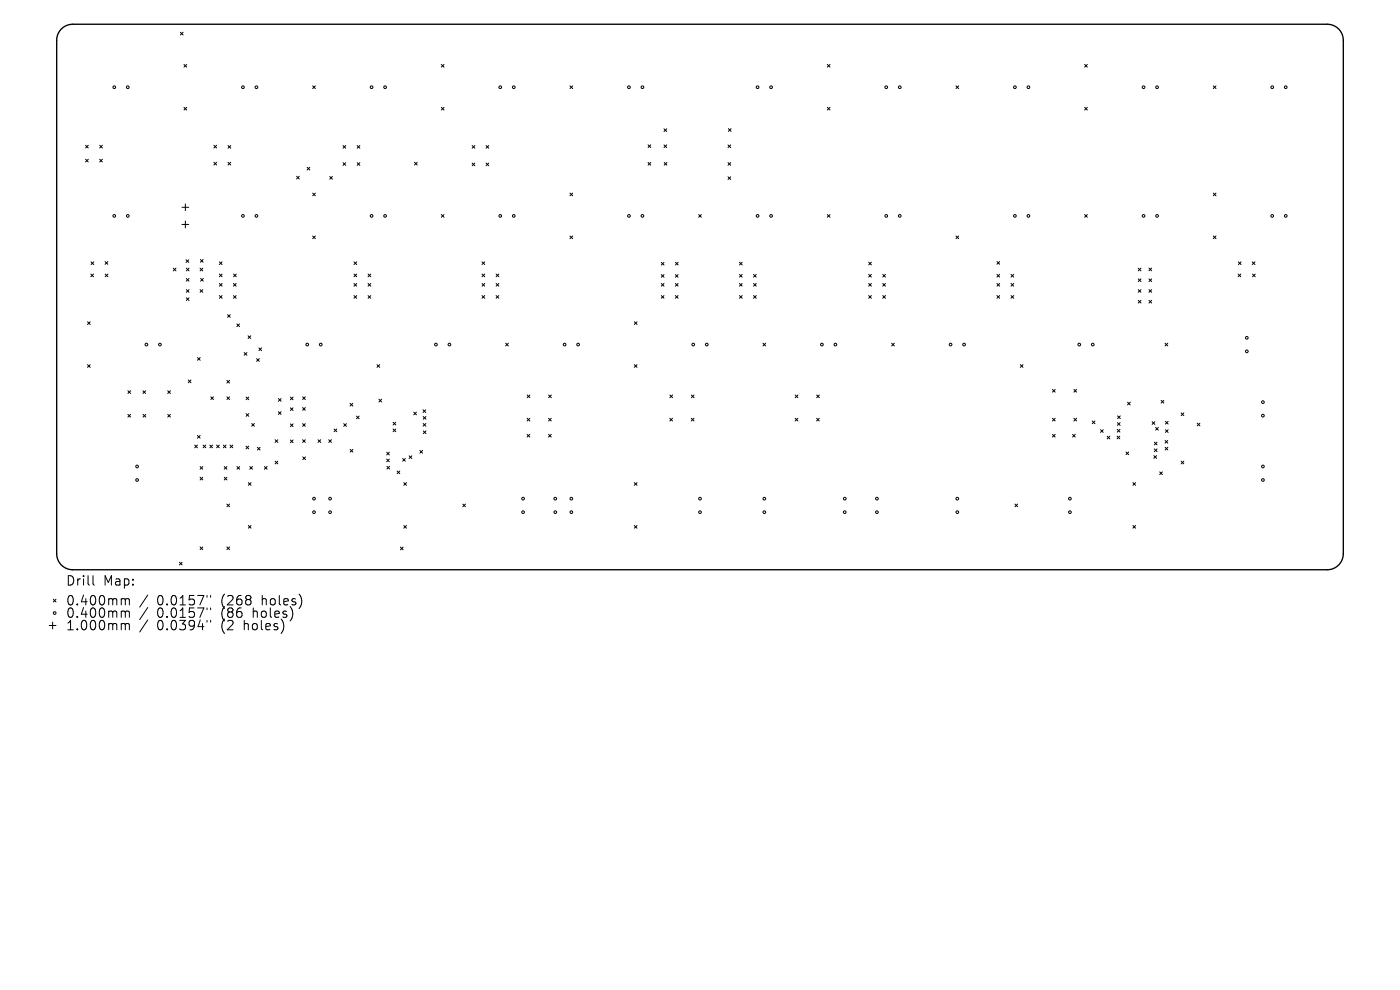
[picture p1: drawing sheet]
<svg xmlns="http://www.w3.org/2000/svg" width="297mm" height="210mm" viewBox="0 0 297 210" stroke-linecap="round" stroke-linejoin="round" font-family="sans-serif">
<defs><g id="words">
<g font-size="2.8">
<text x="13.9" y="124.5">Drill</text>
<text x="21.9" y="124.5">Map:</text>
<text x="13.9" y="128.7">0.400mm</text>
<text x="13.9" y="131.3">0.400mm</text>
<text x="33.3" y="128.7">0.0157&quot;</text>
<text x="33.3" y="131.3">0.0157&quot;</text>
<text x="47.1" y="128.7">(268</text>
<text x="47.1" y="131.3">(86</text>
<text x="53.9" y="131.3">holes)</text>
<text x="55.8" y="128.7">holes)</text>
<text x="13.9" y="134">1.000mm</text>
<text x="33.3" y="134">0.0394&quot;</text>
<text x="47.1" y="134">(2</text>
<text x="52" y="134">holes)</text>
</g>
</g></defs>
<path d="M13 6.1a3.4 3.4 0 0 1 2.4-1h266.2a3.4 3.4 0 0 1 3.4 3.5v108.8a3.4 3.4 0 0 1-3.4 3.5h-266.2a3.4 3.4 0 0 1-3.4-3.5v-108.8a3.4 3.4 0 0 1 1-2.5z" fill="none" stroke="#000" stroke-width=".29"/>
<g fill="none" stroke="#000" stroke-width=".21">
<path d="M38.3 6.8l.5 .6M38.8 6.8l-.5 .6M39 13.7l.6 .5M39.6 13.7l-.6 .5M66.3 18.2l.6 .6M66.9 18.2l-.6 .6M93.6 13.7l.6 .5M94.2 13.7l-.6 .5M120.9 18.2l.6 .6M121.5 18.2l-.6 .6M175.5 13.7l.6 .5M176.1 13.7l-.6 .5"/>
<path d="M202.8 18.2l.6 .6M203.4 18.2l-.6 .6M230.1 13.7l.6 .5M230.7 13.7l-.6 .5M257.4 18.2l.6 .6M258 18.2l-.6 .6M18.1 30.8l.6 .6M18.1 33.8l.6 .6M18.7 30.8l-.6 .6M18.7 33.8l-.6 .6M21.1 33.8l.6 .6M21.1 30.8l.6 .6"/>
<path d="M21.7 30.8l-.6 .6M21.7 33.8l-.6 .6M39 22.8l.6 .5M39.6 22.8l-.6 .5M45.4 30.8l.6 .6M45.4 34.4l.6 .6M46 30.8l-.6 .6M46 34.4l-.6 .6M48.4 30.9l.6 .5M48.4 34.4l.6 .6M49 30.9l-.6 .5M49 34.4l-.6 .6"/>
<path d="M62.9 37.4l.6 .6M63.5 37.4l-.6 .6M65.2 35.5l.5 .6M65.7 35.5l-.5 .6M70 37.4l.5 .6M70.5 37.4l-.5 .6M72.8 30.9l.5 .5M72.8 34.5l.5 .6M73.3 34.5l-.5 .6M73.3 30.9l-.5 .5M75.8 30.9l.5 .5M75.8 34.5l.5 .6"/>
<path d="M76.3 30.9l-.5 .5M76.3 34.5l-.5 .6M87.9 34.4l.6 .6M88.5 34.4l-.6 .6M93.6 22.8l.6 .5M94.2 22.8l-.6 .5M100.2 30.9l.5 .5M100.2 34.6l.5 .6M100.7 30.9l-.5 .5M100.7 34.6l-.5 .6M103.1 30.9l.6 .5M103.1 34.6l.6 .6"/>
<path d="M103.7 30.9l-.6 .5M103.7 34.6l-.6 .6M137.5 30.7l.6 .6M137.5 34.5l.6 .5M138.1 30.7l-.6 .6M138.1 34.5l-.6 .5M140.9 27.3l.5 .6M140.9 30.7l.5 .6M140.9 34.5l.6 .5M141.4 27.3l-.5 .6M141.4 30.7l-.5 .6M141.5 34.5l-.6 .5"/>
<path d="M154.4 30.7l.6 .6M154.4 34.5l.6 .6M154.4 37.5l.6 .6M154.5 27.3l.6 .6M155 30.7l-.6 .6M155 34.5l-.6 .6M155 37.5l-.6 .6M155.1 27.3l-.6 .6M175.5 22.8l.6 .5M176.1 22.8l-.6 .5M230.1 22.8l.6 .5M230.7 22.8l-.6 .5"/>
<path d="M19.3 58.1l.5 .6M19.3 55.5l.6 .6M19.8 58.1l-.5 .6M19.9 55.5l-.6 .6M22.3 55.5l.6 .6M22.3 58.1l.6 .6M22.9 55.5l-.6 .6M22.9 58.1l-.6 .6M36.8 56.9l.5 .6M37.3 56.9l-.5 .6M38.6 44h1.4M38.6 47.6h1.4"/>
<path d="M39.3 43.3v1.4M39.3 46.9v1.4M39.5 55.1l.5 .6M39.5 59.1l.6 .5M39.5 56.9l.6 .6M40 55.1l-.5 .6M40.1 59.1l-.6 .5M40.1 56.9l-.6 .6M42.4 56.9l.6 .6M42.5 55.1l.6 .5M42.6 59.1l.5 .5M43 56.9l-.6 .6"/>
<path d="M43.1 55.1l-.6 .5M43.1 59.1l-.5 .5M46.5 55.5l.6 .6M46.5 58.1l.6 .6M47.1 55.5l-.6 .6M47.1 58.1l-.6 .6M49.6 58.1l.5 .6M50.1 58.1l-.5 .6M66.3 41l.6 .5M66.3 50.1l.6 .5M66.9 41l-.6 .5M66.9 50.1l-.6 .5"/>
<path d="M75.1 55.5l.6 .6M75.1 58.1l.6 .6M75.7 55.5l-.6 .6M75.7 58.1l-.6 .6M78.1 58.1l.6 .6M78.7 58.1l-.6 .6M93.6 45.5l.6 .6M94.2 45.5l-.6 .6M102.3 55.5l.5 .6M102.3 58.1l.5 .6M102.8 55.5l-.5 .6M102.8 58.1l-.5 .6"/>
<path d="M105.2 58.1l.6 .6M105.8 58.1l-.6 .6M120.9 41l.6 .5M120.9 50.1l.6 .5M121.5 41l-.6 .5M121.5 50.1l-.6 .5M140.3 55.7l.6 .5M140.3 58.2l.6 .6M140.9 55.7l-.6 .5M140.9 58.2l-.6 .6M143.3 58.2l.5 .6M143.3 55.6l.6 .6"/>
<path d="M143.8 58.2l-.5 .6M143.9 55.6l-.6 .6M148.2 45.5l.6 .6M148.8 45.5l-.6 .6M156.9 55.6l.5 .6M156.9 58.2l.5 .6M157.4 55.6l-.5 .6M157.4 58.2l-.5 .6M159.9 58.2l.5 .6M160.4 58.2l-.5 .6M175.5 45.5l.6 .6M176.1 45.5l-.6 .6"/>
<path d="M184.3 55.6l.6 .6M184.3 58.2l.6 .6M184.9 55.6l-.6 .6M184.9 58.2l-.6 .6M187.3 58.2l.5 .6M187.8 58.2l-.5 .6M202.8 50.1l.6 .5M203.4 50.1l-.6 .5M211.5 55.5l.6 .6M211.5 58.2l.6 .6M212.1 55.5l-.6 .6M212.1 58.2l-.6 .6"/>
<path d="M214.5 58.2l.6 .6M215.1 58.2l-.6 .6M230.1 45.5l.6 .6M230.7 45.5l-.6 .6M241.5 56.9l.5 .6M241.5 59.2l.5 .5M242 56.9l-.5 .6M242 59.2l-.5 .5M243.7 59.2l.6 .5M243.7 56.9l.6 .5M244.3 56.9l-.6 .5M244.3 59.2l-.6 .5"/>
<path d="M257.4 41l.6 .5M257.4 50.1l.6 .5M258 41l-.6 .5M258 50.1l-.6 .5M262.7 58.1l.5 .6M262.7 55.5l.6 .6M263.2 58.1l-.5 .6M263.3 55.5l-.6 .6M265.7 55.5l.5 .6M265.7 58.1l.6 .6M266.2 55.5l-.5 .6M266.3 58.1l-.6 .6"/>
<path d="M18.6 68.3l.5 .5M18.6 77.4l.5 .5M19.1 68.3l-.5 .5M19.1 77.4l-.5 .5M39.5 63.2l.6 .5M39.5 61.4l.6 .6M40.1 63.2l-.6 .5M40.1 61.4l-.6 .6M41.9 75.8l.6 .6M42.4 61.4l.6 .6M42.5 75.8l-.6 .6M43 61.4l-.6 .6"/>
<path d="M46.5 60.1l.6 .6M46.5 62.7l.6 .6M47.1 60.1l-.6 .6M47.1 62.7l-.6 .6M48.3 66.7l.5 .6M48.8 66.7l-.5 .6M49.5 60.1l.6 .6M49.5 62.7l.6 .6M50.1 60.1l-.6 .6M50.1 62.7l-.6 .6M50.2 68.7l.6 .6M50.8 68.7l-.6 .6"/>
<path d="M51.8 74.8l.6 .6M52.4 74.8l-.6 .6M52.6 71.2l.6 .6M53.2 71.2l-.6 .6M54.4 76.1l.6 .6M54.9 73.8l.6 .6M55 76.1l-.6 .6M55.5 73.8l-.6 .6M75.1 60.1l.6 .6M75.1 62.7l.6 .6M75.7 60.1l-.6 .6M75.7 62.7l-.6 .6"/>
<path d="M78.1 60.1l.6 .6M78.1 62.7l.6 .6M78.7 60.1l-.6 .6M78.7 62.7l-.6 .6M80 77.4l.5 .5M80.5 77.4l-.5 .5M102.3 60.1l.5 .6M102.3 62.7l.5 .6M102.8 60.1l-.5 .6M102.8 62.7l-.5 .6M105.2 60.1l.6 .6M105.2 62.7l.6 .6"/>
<path d="M105.8 60.1l-.6 .6M105.8 62.7l-.6 .6M107.3 72.8l.5 .6M107.8 72.8l-.5 .6M134.6 68.3l.5 .5M134.6 77.4l.5 .5M135.1 68.3l-.5 .5M135.1 77.4l-.5 .5M140.3 60.1l.6 .6M140.3 62.7l.6 .6M140.9 60.1l-.6 .6M140.9 62.7l-.6 .6"/>
<path d="M143.3 60.1l.5 .6M143.3 62.7l.5 .6M143.8 60.1l-.5 .6M143.8 62.7l-.5 .6M156.9 60.1l.5 .6M156.9 62.7l.5 .6M157.4 60.1l-.5 .6M157.4 62.7l-.5 .6M159.9 60.1l.5 .6M159.9 62.7l.5 .6M160.4 60.1l-.5 .6M160.4 62.7l-.5 .6"/>
<path d="M161.9 72.8l.5 .6M162.4 72.8l-.5 .6M184.3 60.1l.6 .6M184.3 62.7l.6 .6M184.9 60.1l-.6 .6M184.9 62.7l-.6 .6M187.3 60.1l.5 .6M187.3 62.7l.5 .6M187.8 60.1l-.5 .6M187.8 62.7l-.5 .6M189.2 72.8l.5 .6M189.7 72.8l-.5 .6"/>
<path d="M211.5 60.1l.6 .6M211.5 62.7l.6 .6M212.1 60.1l-.6 .6M212.1 62.7l-.6 .6M214.5 60.1l.6 .6M214.5 62.7l.6 .6M215.1 60.1l-.6 .6M215.1 62.7l-.6 .6M216.5 77.4l.5 .5M217 77.4l-.5 .5M241.5 61.4l.5 .6M241.5 63.7l.5 .6"/>
<path d="M242 61.4l-.5 .6M242 63.7l-.5 .6M243.7 61.4l.6 .6M243.7 63.7l.6 .6M244.3 61.4l-.6 .6M244.3 63.7l-.6 .6M247.2 72.8l.5 .6M247.7 72.8l-.5 .6M27.1 87.9l.6 .6M27.1 82.9l.6 .6M27.7 87.9l-.6 .6M27.7 82.9l-.6 .6"/>
<path d="M30.3 82.9l.6 .6M30.4 87.9l.5 .6M30.9 82.9l-.6 .6M30.9 87.9l-.5 .6M35.6 82.9l.6 .6M35.6 87.9l.6 .6M36.2 82.9l-.6 .6M36.2 87.9l-.6 .6M39.9 80.6l.6 .6M40.5 80.6l-.6 .6M41.3 94.4l.6 .6M41.9 94.4l-.6 .6"/>
<path d="M41.9 92.4l.6 .5M42.4 99l.6 .5M42.5 92.4l-.6 .5M43 99l-.6 .5M43.1 94.4l.6 .6M43.7 94.4l-.6 .6M44.5 94.4l.6 .6M44.7 84.2l.6 .6M45.1 94.4l-.6 .6M45.3 84.2l-.6 .6M45.9 94.4l.6 .6M46.5 94.4l-.6 .6"/>
<path d="M47.4 94.4l.6 .6M47.6 99l.5 .5M48 94.4l-.6 .6M48.1 80.7l.6 .6M48.1 84.2l.6 .6M48.1 99l-.5 .5M48.7 80.7l-.6 .6M48.7 84.2l-.6 .6M48.8 94.4l.6 .6M49.4 94.4l-.6 .6M50.3 99l.5 .5M50.8 99l-.5 .5"/>
<path d="M52.2 94.6l.6 .6M52.2 84.2l.6 .6M52.2 87.7l.6 .6M52.8 94.6l-.6 .6M52.8 84.2l-.6 .6M52.8 87.7l-.6 .6M53 99l.6 .5M53.4 89.8l.6 .6M53.6 99l-.6 .5M54 89.8l-.6 .6M54.6 94.9l.6 .6M55.2 94.9l-.6 .6"/>
<path d="M56.1 99l.6 .5M56.7 99l-.6 .5M58.4 97.8l.5 .6M58.4 93.3l.5 .6M58.9 93.3l-.5 .6M58.9 97.8l-.5 .6M59.1 84.6l.5 .5M59.1 87.3l.5 .6M59.6 84.6l-.5 .5M59.6 87.3l-.5 .6M61.6 89.9l.6 .6M61.6 84.2l.6 .6"/>
<path d="M61.6 86.5l.6 .6M61.6 93.3l.6 .6M62.2 84.2l-.6 .6M62.2 86.5l-.6 .6M62.2 89.9l-.6 .6M62.2 93.3l-.6 .6M64.2 84.2l.6 .6M64.2 86.5l.6 .5M64.2 89.9l.6 .5M64.2 93.3l.6 .6M64.2 96.9l.6 .6M64.8 84.2l-.6 .6"/>
<path d="M64.8 86.5l-.6 .5M64.8 89.9l-.6 .5M64.8 93.3l-.6 .6M64.8 96.9l-.6 .6M67.5 93.3l.5 .6M68 93.3l-.5 .6M69.7 93.3l.6 .6M70.3 93.3l-.6 .6M70.9 91l.6 .6M71.5 91l-.6 .6M72.9 89.9l.6 .5M73.5 89.9l-.6 .5"/>
<path d="M74.3 85.6l.5 .5M74.3 95.3l.6 .6M74.8 85.6l-.5 .5M74.9 95.3l-.6 .6M75.6 88.3l.6 .5M76.2 88.3l-.6 .5M80.4 84.7l.6 .6M81 84.7l-.6 .6M82 97.4l.6 .6M82 95.9l.6 .6M82.1 98.9l.6 .6M82.6 97.4l-.6 .6"/>
<path d="M82.6 95.9l-.6 .6M82.7 98.9l-.6 .6M83.4 89.6l.6 .5M83.4 91l.6 .6M84 89.6l-.6 .5M84 91l-.6 .6M84.2 99.9l.6 .6M84.8 99.9l-.6 .6M85.4 97.3l.6 .5M86 97.3l-.6 .5M86.8 96.7l.6 .6M87.4 96.7l-.6 .6"/>
<path d="M87.8 87.4l.5 .6M88.3 87.4l-.5 .6M89.1 95.6l.5 .5M89.6 95.6l-.5 .5M89.7 86.9l.6 .6M89.8 89.8l.5 .6M89.8 88.4l.6 .5M89.8 91.4l.6 .6M90.3 86.9l-.6 .6M90.3 89.8l-.5 .6M90.4 88.4l-.6 .5M90.4 91.4l-.6 .6"/>
<path d="M111.8 88.7l.6 .6M111.8 92.1l.6 .6M111.8 83.8l.6 .6M112.4 88.7l-.6 .6M112.4 92.1l-.6 .6M112.4 83.8l-.6 .6M116.4 88.7l.5 .6M116.4 92.1l.5 .6M116.4 83.8l.6 .6M116.9 88.7l-.5 .6M116.9 92.1l-.5 .6M117 83.8l-.6 .6"/>
<path d="M142.1 88.7l.6 .6M142.1 83.8l.6 .6M142.7 88.7l-.6 .6M142.7 83.8l-.6 .6M146.6 88.7l.6 .6M146.7 83.8l.5 .6M147.2 88.7l-.6 .6M147.2 83.8l-.5 .6M168.7 88.7l.6 .6M168.7 83.8l.6 .6M169.3 88.7l-.6 .6M169.3 83.8l-.6 .6"/>
<path d="M173.2 88.7l.6 .6M173.3 83.8l.5 .6M173.8 88.7l-.6 .6M173.8 83.8l-.5 .6M223.3 82.6l.5 .6M223.3 88.7l.5 .6M223.3 92.1l.5 .6M223.8 82.6l-.5 .6M223.8 88.7l-.5 .6M223.8 92.1l-.5 .6M227.5 92.1l.6 .6M227.8 88.7l.6 .6"/>
<path d="M227.8 82.6l.6 .6M228.1 92.1l-.6 .6M228.4 82.6l-.6 .6M228.4 88.7l-.6 .6M231.7 89.3l.6 .6M232.3 89.3l-.6 .6M233.5 91.2l.5 .5M234 91.2l-.5 .5M234.9 92.5l.5 .6M235.4 92.5l-.5 .6M237 92.5l.6 .6M237 91.1l.6 .6"/>
<path d="M237.1 89.7l.5 .5M237.1 88.2l.6 .6M237.6 92.5l-.6 .6M237.6 91.1l-.6 .6M237.6 89.7l-.5 .5M237.7 88.2l-.6 .6M238.9 95.9l.5 .6M239.2 85.3l.6 .6M239.4 95.9l-.5 .6M239.8 85.3l-.6 .6M244.4 89.4l.6 .6M244.8 96.7l.6 .5"/>
<path d="M244.9 93.8l.6 .6M244.9 95.2l.6 .6M245 89.4l-.6 .6M245.2 90.7l.5 .5M245.4 96.7l-.6 .5M245.5 93.8l-.6 .6M245.5 95.2l-.6 .6M245.7 90.7l-.5 .5M246.3 84.9l.6 .6M246.9 84.9l-.6 .6M247.2 93.4l.5 .6M247.2 94.9l.6 .6"/>
<path d="M247.2 91.2l.6 .5M247.2 89.4l.6 .6M247.7 93.4l-.5 .6M247.8 94.9l-.6 .6M247.8 89.4l-.6 .6M247.8 91.2l-.6 .5M250.6 87.6l.5 .6M250.6 97.8l.5 .6M251.1 87.6l-.5 .6M251.1 97.8l-.5 .6M254 89.8l.6 .5M254.6 89.8l-.6 .5"/>
<path d="M38.1 119.3l.5 .5M38.6 119.3l-.5 .5M42.4 101.2l.6 .6M42.4 116l.6 .6M43 101.2l-.6 .6M43 116l-.6 .6M47.6 101.2l.5 .6M48.1 106.9l.6 .6M48.1 116l.6 .6M48.1 101.2l-.5 .6M48.7 106.9l-.6 .6M48.7 116l-.6 .6"/>
<path d="M52.7 111.5l.6 .5M52.7 102.4l.6 .6M53.3 102.4l-.6 .6M53.3 111.5l-.6 .5M84.9 116.1l.6 .5M85.5 116.1l-.6 .5M85.7 102.4l.5 .6M85.7 111.5l.5 .5M86.2 102.4l-.5 .6M86.2 111.5l-.5 .5M98.2 106.9l.5 .6M98.7 106.9l-.5 .6"/>
<path d="M134.6 102.4l.5 .6M134.6 111.5l.5 .5M135.1 102.4l-.5 .6M135.1 111.5l-.5 .5M215.3 106.9l.6 .6M215.9 106.9l-.6 .6M240.3 111.5l.6 .5M240.3 102.4l.6 .6M240.9 102.4l-.6 .6M240.9 111.5l-.6 .5M246 100.1l.6 .6M246.6 100.1l-.6 .6"/>
<path d="M10.4 132.7h1.5M11.2 132v1.4M11.3 127.1l.6 .6M11.9 127.1l-.6 .6M19.7 122.1v1.7l.3 .3M26 127h.3l.3 .3M26 129.6h.3l.3 .3M26 132.3h.3l.3 .3M26.6 127.3l.3-.3 .4 .1 .1 1.2M26.6 127.3v1M26.6 129.9v1.1M26.6 132.6v1"/>
<path d="M26.6 129.9l.3-.3 .4 .1 .1 1.3M26.6 132.6l.3-.3 .4 .1 .1 1.2M31.3 126.2l-1.7 2.6M31.3 128.9l-1.7 2.5M31.3 131.5l-1.7 2.6M43.9 126.3v.4M43.9 129v.3M43.9 131.6v.4M44.7 126.3v.4M44.7 129v.3M44.7 131.6v.4"/>
<circle cx="24.2" cy="18.5" r=".29"/>
<circle cx="27.1" cy="18.5" r=".29"/>
<circle cx="51.5" cy="18.5" r=".29"/>
<circle cx="54.4" cy="18.5" r=".29"/>
<circle cx="78.8" cy="18.5" r=".29"/>
<circle cx="81.7" cy="18.5" r=".29"/>
<circle cx="106.1" cy="18.5" r=".29"/>
<circle cx="109" cy="18.5" r=".29"/>
<circle cx="133.4" cy="18.5" r=".29"/>
<circle cx="136.3" cy="18.5" r=".29"/>
<circle cx="160.7" cy="18.5" r=".29"/>
<circle cx="163.6" cy="18.5" r=".29"/>
<circle cx="188" cy="18.5" r=".29"/>
<circle cx="190.9" cy="18.5" r=".29"/>
<circle cx="215.3" cy="18.5" r=".29"/>
<circle cx="218.2" cy="18.5" r=".29"/>
<circle cx="242.6" cy="18.5" r=".29"/>
<circle cx="245.5" cy="18.5" r=".29"/>
<circle cx="269.9" cy="18.5" r=".29"/>
<circle cx="272.8" cy="18.5" r=".29"/>
<circle cx="24.2" cy="45.8" r=".29"/>
<circle cx="27.1" cy="45.8" r=".29"/>
<circle cx="51.5" cy="45.8" r=".29"/>
<circle cx="54.4" cy="45.8" r=".29"/>
<circle cx="78.8" cy="45.8" r=".29"/>
<circle cx="81.7" cy="45.8" r=".29"/>
<circle cx="106.1" cy="45.8" r=".29"/>
<circle cx="109" cy="45.8" r=".29"/>
<circle cx="133.4" cy="45.8" r=".29"/>
<circle cx="136.3" cy="45.8" r=".29"/>
<circle cx="160.7" cy="45.8" r=".29"/>
<circle cx="163.6" cy="45.8" r=".29"/>
<circle cx="188" cy="45.8" r=".29"/>
<circle cx="190.9" cy="45.8" r=".29"/>
<circle cx="215.3" cy="45.8" r=".29"/>
<circle cx="218.2" cy="45.8" r=".29"/>
<circle cx="242.6" cy="45.8" r=".29"/>
<circle cx="245.5" cy="45.8" r=".29"/>
<circle cx="269.9" cy="45.8" r=".29"/>
<circle cx="272.8" cy="45.8" r=".29"/>
<circle cx="31.1" cy="73.1" r=".29"/>
<circle cx="33.9" cy="73.1" r=".29"/>
<circle cx="65.2" cy="73.1" r=".29"/>
<circle cx="68" cy="73.1" r=".29"/>
<circle cx="92.5" cy="73.1" r=".29"/>
<circle cx="95.3" cy="73.1" r=".29"/>
<circle cx="119.8" cy="73.1" r=".29"/>
<circle cx="122.6" cy="73.1" r=".29"/>
<circle cx="147.1" cy="73.1" r=".29"/>
<circle cx="149.9" cy="73.1" r=".29"/>
<circle cx="174.4" cy="73.1" r=".29"/>
<circle cx="177.2" cy="73.1" r=".29"/>
<circle cx="201.7" cy="73.1" r=".29"/>
<circle cx="204.5" cy="73.1" r=".29"/>
<circle cx="229" cy="73.1" r=".29"/>
<circle cx="231.8" cy="73.1" r=".29"/>
<circle cx="264.5" cy="74.5" r=".29"/>
<circle cx="264.5" cy="71.7" r=".29"/>
<circle cx="29.1" cy="99" r=".29"/>
<circle cx="267.9" cy="99" r=".29"/>
<circle cx="267.9" cy="88.2" r=".29"/>
<circle cx="267.9" cy="85.3" r=".29"/>
<circle cx="29.1" cy="101.8" r=".29"/>
<circle cx="66.6" cy="105.8" r=".29"/>
<circle cx="66.6" cy="108.6" r=".29"/>
<circle cx="70" cy="105.8" r=".29"/>
<circle cx="70" cy="108.6" r=".29"/>
<circle cx="111" cy="105.8" r=".29"/>
<circle cx="111" cy="108.6" r=".29"/>
<circle cx="117.8" cy="105.8" r=".29"/>
<circle cx="117.8" cy="108.6" r=".29"/>
<circle cx="121.2" cy="105.8" r=".29"/>
<circle cx="121.2" cy="108.6" r=".29"/>
<circle cx="148.5" cy="105.8" r=".29"/>
<circle cx="148.5" cy="108.6" r=".29"/>
<circle cx="162.1" cy="105.8" r=".29"/>
<circle cx="162.1" cy="108.6" r=".29"/>
<circle cx="179.2" cy="105.8" r=".29"/>
<circle cx="179.2" cy="108.6" r=".29"/>
<circle cx="186" cy="105.8" r=".29"/>
<circle cx="186" cy="108.6" r=".29"/>
<circle cx="203.1" cy="105.8" r=".29"/>
<circle cx="203.1" cy="108.6" r=".29"/>
<circle cx="227" cy="105.8" r=".29"/>
<circle cx="227" cy="108.6" r=".29"/>
<circle cx="267.9" cy="101.8" r=".29"/>
<circle cx="11.6" cy="130" r=".29"/>
</g>
<use href="#words"/>
</svg>
